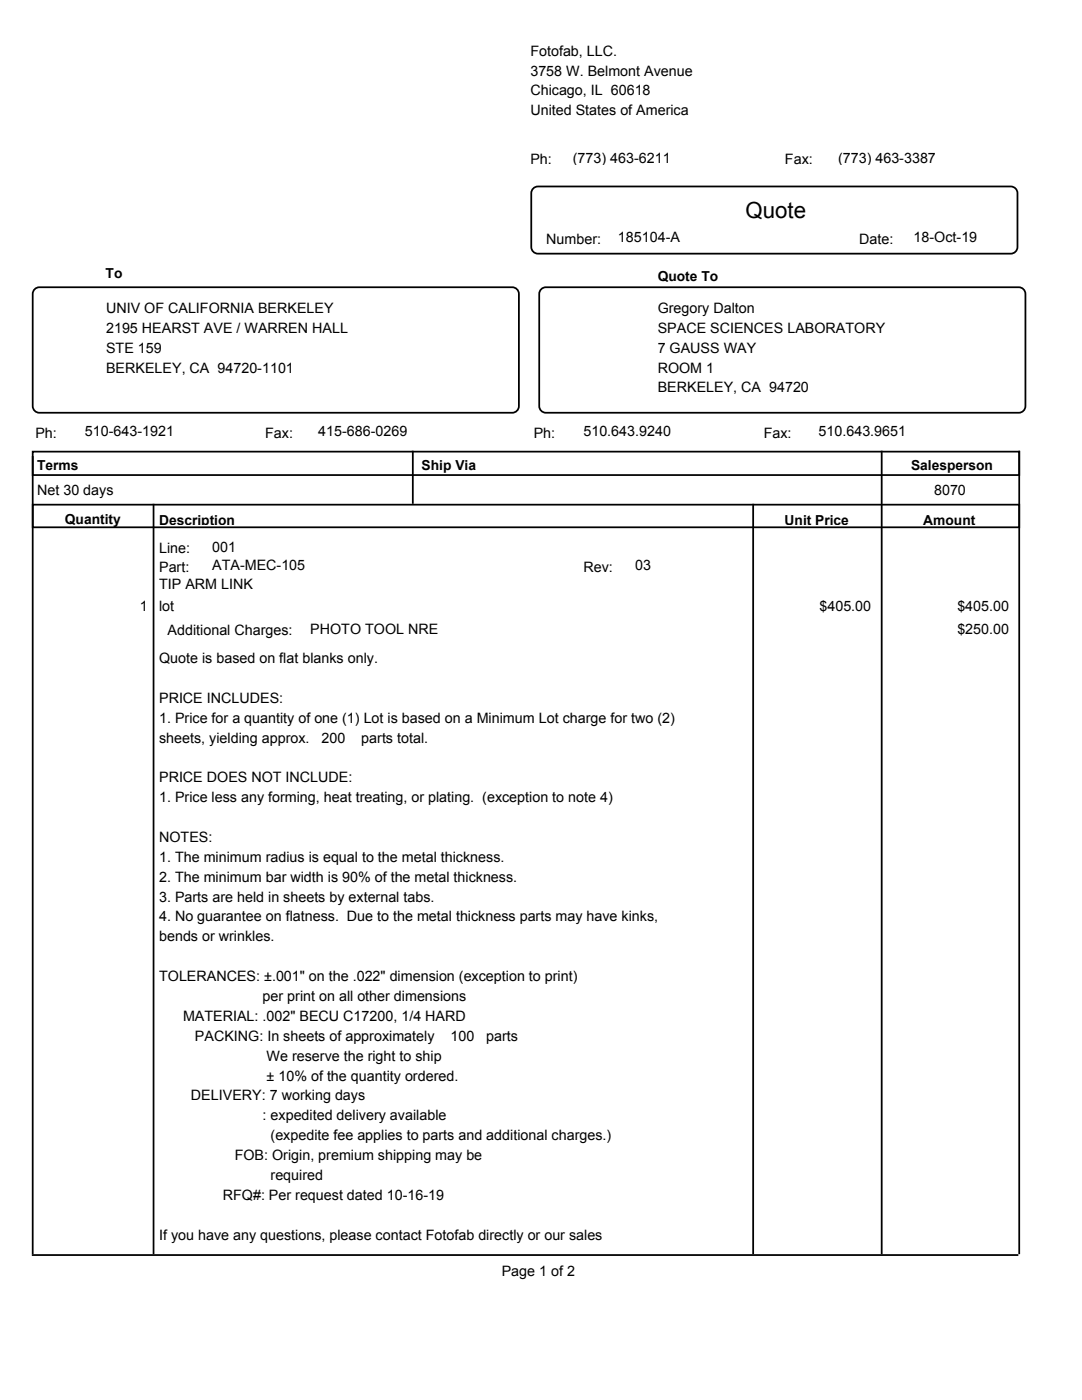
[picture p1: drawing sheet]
<svg xmlns="http://www.w3.org/2000/svg" width="216mm" height="279mm" viewBox="0 0 216 279" stroke-linecap="round" stroke-linejoin="round" font-family="sans-serif">
<defs><g id="words">
<text font-size="4.4" x="148.7" y="43.4">Quote</text>
<g font-size="2.9">
<text x="105.8" y="11.1">Fotofab, LLC.</text>
<text x="105.8" y="15.1">3758 W. Belmont Avenue</text>
<text x="105.8" y="19.1">Chicago, IL 60618</text>
<text x="105.8" y="23">United States of America</text>
<text x="105.8" y="32.8">Ph:</text>
<text x="114.3" y="32.5">(773) 463-6211</text>
<text x="156.6" y="32.8">Fax:</text>
<text x="167.2" y="32.5">(773) 463-3387</text>
<text x="109" y="48.7">Number:</text>
<text x="123.3" y="48.4">185104-A</text>
<text x="171.4" y="48.7">Date:</text>
<text x="182.3" y="48.4">18-Oct-19</text>
<text x="21.2" y="62.4">UNIV OF CALIFORNIA BERKELEY</text>
<text x="131.2" y="62.4">Gregory Dalton</text>
<text x="21.2" y="66.4">2195 HEARST AVE / WARREN HALL</text>
<text x="21.2" y="70.4">STE 159</text>
<text x="131.2" y="66.4">SPACE SCIENCES LABORATORY</text>
<text x="131.2" y="70.4">7 GAUSS WAY</text>
<text x="21.2" y="74.3">BERKELEY, CA 94720-1101</text>
<text x="131.2" y="74.3">ROOM 1</text>
<text x="131.2" y="78.3">BERKELEY, CA 94720</text>
<text x="7.1" y="87.3">Ph:</text>
<text x="16.9" y="87">510-643-1921</text>
<text x="52.9" y="87.3">Fax:</text>
<text x="63.5" y="87">415-686-0269</text>
<text x="106.5" y="87.3">Ph:</text>
<text x="116.4" y="87">510.643.9240</text>
<text x="152.4" y="87.3">Fax:</text>
<text x="163.3" y="87">510.643.9651</text>
<text x="7.4" y="98.8">Net 30 days</text>
<text x="186.4" y="98.8">8070</text>
<text x="31.7" y="110.4">Line:</text>
<text x="42.3" y="113.8">ATA-MEC-105</text>
<text x="42.3" y="110.1">001</text>
<text x="126.7" y="113.8">03</text>
<text x="31.7" y="114.1">Part:</text>
<text x="31.7" y="117.5">TIP ARM LINK</text>
<text x="116.4" y="114.1">Rev:</text>
<text x="27.9" y="122">1</text>
<text x="31.7" y="122">lot</text>
<text x="163.5" y="122">$405.00</text>
<text x="191" y="122">$405.00</text>
<text x="33.4" y="126.8">Additional Charges:</text>
<text x="61.9" y="126.5">PHOTO TOOL NRE</text>
<text x="191" y="126.5">$250.00</text>
<text x="31.7" y="132.3">Quote is based on flat blanks only.</text>
<text x="31.7" y="140.2">PRICE INCLUDES:</text>
<text x="31.7" y="144.2">1. Price for a quantity of one (1) Lot is based on a Minimum Lot charge for two (2)</text>
<text x="31.7" y="148.2">sheets, yielding approx.</text>
<text x="64.2" y="148.2">200</text>
<text x="72.1" y="148.2">parts total.</text>
<text x="31.7" y="156.1">PRICE DOES NOT INCLUDE:</text>
<text x="31.7" y="160.1">1. Price less any forming, heat treating, or plating. (exception to note 4)</text>
<text x="31.7" y="168">NOTES:</text>
<text x="31.7" y="172">1. The minimum radius is equal to the metal thickness.</text>
<text x="31.7" y="176">2. The minimum bar width is 90% of the metal thickness.</text>
<text x="31.7" y="179.9">3. Parts are held in sheets by external tabs.</text>
<text x="31.7" y="183.9">4. No guarantee on flatness. Due to the metal thickness parts may have kinks,</text>
<text x="31.7" y="187.9">bends or wrinkles.</text>
<text x="31.7" y="195.8">TOLERANCES: ±.001&quot; on the .022&quot; dimension (exception to print)</text>
<text x="36.5" y="203.7">MATERIAL: .002&quot; BECU C17200, 1/4 HARD</text>
<text x="52.4" y="199.8">per print on all other dimensions</text>
<text x="38.9" y="207.7">PACKING: In sheets of approximately</text>
<text x="89.9" y="207.7">100</text>
<text x="97" y="207.7">parts</text>
<text x="53.2" y="211.7">We reserve the right to ship</text>
<text x="53.2" y="215.7">± 10% of the quantity ordered.</text>
<text x="38.1" y="219.6">DELIVERY: 7 working days</text>
<text x="52.4" y="223.6">: expedited delivery available</text>
<text x="54" y="227.6">(expedite fee applies to parts and additional charges.)</text>
<text x="46.8" y="231.5">FOB: Origin, premium shipping may be</text>
<text x="44.5" y="239.5">RFQ#: Per request dated 10-16-19</text>
<text x="54" y="235.5">required</text>
<text x="31.7" y="247.4">If you have any questions, please contact Fotofab directly or our sales</text>
<text x="100.1" y="254.7">Page 1 of 2</text>
</g>
<g font-size="2.8">
<text x="21.1" y="55.4">To</text>
<text x="131.2" y="56.1">Quote To</text>
<text x="7.4" y="93.8">Terms</text>
<text x="84.1" y="93.8">Ship Via</text>
<text x="181.8" y="93.8">Salesperson</text>
<text x="12.9" y="104.6">Quantity</text>
<text x="31.7" y="104.8">Description</text>
<text x="156.6" y="104.8">Unit Price</text>
<text x="184.2" y="104.8">Amount</text>
</g>
</g></defs>
<g fill="#fff" stroke="#000" stroke-width=".35">
<path d="M106.3 37.8l.6-.5 .4-.1h94.4a1.33 1.33 0 0 1 1.3 1.3v10.8a1.33 1.33 0 0 1-1.3 1.3h-94.4a1.33 1.33 0 0 1-1.3-1.3v-10.8z"/>
<path d="M6.5 90.1h196.9v4.7h-196.9z"/>
<path d="M6.5 100.7h196.9v4.5h-196.9z"/>
<path d="M6.8 57.9l.6-.5 .4-.1h94.4a1.33 1.33 0 0 1 1.3 1.3v22.5a1.33 1.33 0 0 1-1.3 1.3h-94.4a1.33 1.33 0 0 1-1.3-1.3v-22.5z"/>
<path d="M107.9 57.9l.6-.5 .4-.1h94.4a1.33 1.33 0 0 1 1.3 1.3v22.5a1.33 1.33 0 0 1-1.3 1.3h-94.4a1.33 1.33 0 0 1-1.3-1.3v-22.5z"/>
</g>
<path d="M6.5 91v159.3M82.4 90v10.5M175.9 90v160.3M203.4 90v160.3M30.6 100.5v149.8M150.3 100.5v149.8M6.3 250.5h196.9" fill="none" stroke="#000" stroke-width=".35"/>
<use href="#words"/>
</svg>
